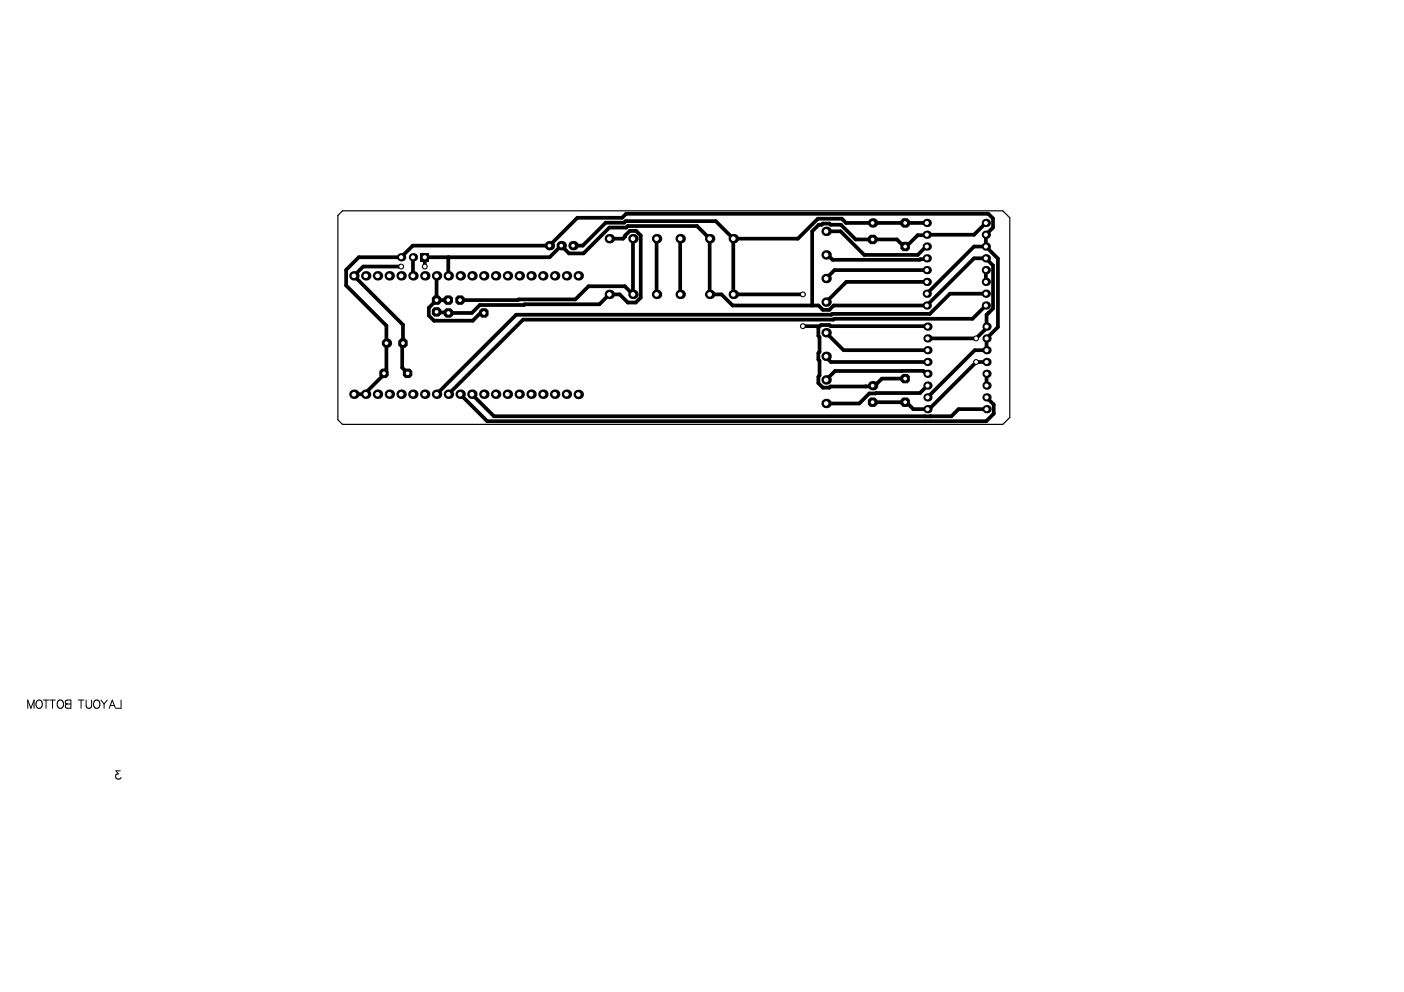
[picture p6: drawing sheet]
<svg xmlns="http://www.w3.org/2000/svg" width="297mm" height="210mm" viewBox="0 0 297 210" stroke-linecap="round" stroke-linejoin="round" font-family="sans-serif">
<g fill="none" stroke="#000" stroke-width=".79">
<path d="M84.9 56.4h-8.1l-1.9 2 10.4 10.3-.2 9.1 1.1 1 .1 .3M87.4 54.4v4M89.9 56.4v-2h26.4l2.4-2.4 1.7 1.6h3.1l5.4-5.4h3.6l.3-.4h14.7l2.6 2.7v11.8h2.5l2.4 2.3h18.2l.9 1h1.4l.9-1h19.7l10-9.9h2.5l1.5 1.5v9.1l-.9 .9M92.4 58.4v5.1M94.9 54.4l-.1 4M128.9 50.5h2.9l1.4-1.6h1.4l1 .9v13.2l-1.1 1h-1.7l-1.7-1.7h-2.2l-2.1 2.1-25.3 .1-1.7 1.7h-4.9l-2.5-.2M133.9 50.5v11.8l-1.7-1.7h-7.7l-2.8 2.8-24.4 .1M138.9 50.5v11.8M143.9 50.5v11.8M155.1 50.5v11.8h14.8M155.1 50.5l-3.7-3.7h-19l-.4 .3h-3.8l-4.9 4.9h-2.1M174.8 48.9h3l5 5h11.4l1.9-1.7"/>
<path d="M174.8 53.9h.3l1 1.1h18.5l.1-.2h1.2l.2-.1M196.1 47.2h-17.1l-.9-.9h-5.1l-4.2 4.2h-13.7M196.1 59.6h-17l-4.3 4.3M196.1 57.2h-19.5l-1.8 1.7M208.6 52.2v-2.5l1.5-1.5v-2l-1-1h-76.6l-.9 .9h-9.5l-5.9 5.9h-28.9l-2.4 2.4h-9l-2.7 2.7v3.3l8.6 8.5v9.2l-.6 .6v.5l-3.7 3.8-.1 .4h-2.5M208.6 52.2l2.5 2.5v14.5l-2.4 2.4v2.5h-2.5l-10 10M208.6 47.2l-2.5 2.5-12 .1-2.3 2.4h-.5l-1.5-1.5h-8.8l-3.1-3.1h-2.2l-.2-.3h-1.4l-.3 .3h-.6l-1.4 1.3v15.7M208.6 52.2h-2.5l-10 9.9M208.6 57.2v2.4M92.4 63.5l-1.7 1.6v1.7l1.1 1.1h8.2l1.7-1.7h.7M92.4 63.5h2.4M169.9 69h3.2"/>
<path d="M174.8 75.4v.2l1 1h20.4M174.8 70.4l3.7 3.7h17.7M190.7 78.5h.1M196.2 69.1l-20.5-.1-.2-.2h-1.8l-.6 .5v1.8l.3 .2v3.2l-.3 .2v1.4l.3 .2v3.2l-.3 .2v1.4l1 .9h1.4l.2-.2h8.8l.1-.2h.5l1.5-1.5h4.9M196.2 79.1h-.2l-.7-.6h-18.6l-1.9 1.9M208.6 62.1h-7.6l-4.3 4.3h-20.6l-.2 .2h-66.7l-16.8 16.8M208.6 64.6l-2.8 2.9h-29.3l-.2 .1h-65.6l-15.8 15.8M208.7 76.6h-2.1l-9.9 9.8-.5 .2h-3l-1.4-1.5h-7.2M208.7 79.1v2.5M209.2 66.2l-.5 .4v2.7l-2.2 2.3h-10.3M209.2 66.2h.1M97.4 83.4l5.7 5.7h105.6l1.5-1.6v-1.9l-1.5-1.5"/>
<path d="M99.8 83.4l4.7 4.7h96.8l1.5-1.5h5.9M183.2 81.8h-.1M196.2 81.6l-1.6 1.6-10.7 .1-2.1 2.1h-7"/>
</g>
<g fill="#000">
<circle cx="89.9" cy="56.4" r=".62"/>
<circle cx="92.4" cy="58.4" r=".39"/>
<circle cx="92.4" cy="63.5" r=".39"/>
<circle cx="169.9" cy="62.3" r=".39"/>
</g>
<g fill="none" stroke="#000" stroke-width=".21">
<path d="M5.9 149.9v-1.8l.6 1.8 .7-1.8v1.8M7.8 148.4a.65 .65 0 0 1 .7-.3 .65 .65 0 0 1 .4 .7v.4a.67 .67 0 0 1-.6 .7 .67 .67 0 0 1-.7-.7zM9.2 148.1h1.1M9.7 148.1v1.8M10.5 148.1h1.2M11.1 148.1v1.8M12.3 148.4a.65 .65 0 0 1 .7-.3 .65 .65 0 0 1 .4 .7v.4a.67 .67 0 0 1-.6 .7 .67 .67 0 0 1-.7-.7zM13.9 148.3l.3-.2h.8v1.8h-.8a.46 .46 0 0 1-.4-.5 .46 .46 0 0 1 .4-.4l-.4-.4zM14.2 149h.8M16.6 148.1h1.1M17.2 148.1v1.8M18.2 148.1v1.3a.59 .59 0 0 0 .6 .5 .59 .59 0 0 0 .6-.5v-1.3"/>
<path d="M20 148.4a.65 .65 0 0 1 .7-.3 .65 .65 0 0 1 .4 .7v.4a.67 .67 0 0 1-.6 .7 .67 .67 0 0 1-.7-.7zM21.4 148.1l.6 .9M22 149v.9M22.7 148.1l-.7 .9M23.1 149.9l.7-1.8 .6 1.8M23.3 149.3h.9M25.6 148.1v1.8h-1M25.5 163.1h-1l.5 .7a.58 .58 0 0 0-.4 .9 .58 .58 0 0 0 1-.2"/>
</g>
<circle cx="89.9" cy="56.4" r=".39" fill="#fff"/>
<circle cx="84.9" cy="56.4" r=".62" fill="#000"/>
<circle cx="84.9" cy="56.4" r=".39" fill="#fff"/>
<circle cx="206.5" cy="71.6" r=".62" fill="#000"/>
<circle cx="206.5" cy="71.6" r=".39" fill="#fff"/>
<circle cx="206.5" cy="76.6" r=".62" fill="#000"/>
<circle cx="206.5" cy="76.6" r=".39" fill="#fff"/>
<circle cx="169.9" cy="62.3" r=".62" fill="#000"/>
<circle cx="169.9" cy="62.3" r=".39" fill="#fff"/>
<circle cx="169.9" cy="69" r=".62" fill="#000"/>
<circle cx="169.9" cy="69" r=".39" fill="#fff"/>
<circle cx="84.9" cy="83.4" r="1" fill="#000"/>
<circle cx="84.9" cy="83.4" r=".49" fill="#fff"/>
<circle cx="87.3" cy="83.4" r="1" fill="#000"/>
<circle cx="87.3" cy="83.4" r=".49" fill="#fff"/>
<circle cx="82.4" cy="83.4" r="1" fill="#000"/>
<circle cx="82.4" cy="83.4" r=".49" fill="#fff"/>
<circle cx="79.9" cy="83.4" r="1" fill="#000"/>
<circle cx="79.9" cy="83.4" r=".49" fill="#fff"/>
<circle cx="89.9" cy="83.4" r="1" fill="#000"/>
<circle cx="89.9" cy="83.4" r=".49" fill="#fff"/>
<circle cx="208.7" cy="86.6" r=".88" fill="#000"/>
<circle cx="208.7" cy="86.6" r=".44" fill="#fff"/>
<circle cx="196.2" cy="86.6" r=".88" fill="#000"/>
<circle cx="196.2" cy="86.6" r=".44" fill="#fff"/>
<circle cx="184.6" cy="81.6" r="1" fill="#000"/>
<circle cx="184.6" cy="81.6" r=".39" fill="#fff"/>
<circle cx="196.2" cy="69.1" r=".88" fill="#000"/>
<circle cx="196.2" cy="69.1" r=".44" fill="#fff"/>
<circle cx="208.7" cy="69.1" r=".88" fill="#000"/>
<circle cx="208.7" cy="69.1" r=".44" fill="#fff"/>
<circle cx="104.9" cy="83.4" r="1" fill="#000"/>
<circle cx="104.9" cy="83.4" r=".49" fill="#fff"/>
<circle cx="102.4" cy="83.4" r="1" fill="#000"/>
<circle cx="102.4" cy="83.4" r=".49" fill="#fff"/>
<circle cx="107.3" cy="83.4" r="1" fill="#000"/>
<circle cx="107.3" cy="83.4" r=".49" fill="#fff"/>
<circle cx="109.8" cy="83.4" r="1" fill="#000"/>
<circle cx="109.8" cy="83.4" r=".49" fill="#fff"/>
<circle cx="99.8" cy="83.4" r="1" fill="#000"/>
<circle cx="99.8" cy="83.4" r=".49" fill="#fff"/>
<circle cx="119.8" cy="83.4" r="1" fill="#000"/>
<circle cx="119.8" cy="83.4" r=".49" fill="#fff"/>
<path d="M96.3 63l.5-.5h1l.5 .5v1l-.5 .5h-1l-.5-.5z" fill-rule="evenodd" fill="#000"/>
<circle cx="97.3" cy="63.5" r=".39" fill="#fff"/>
<path d="M93.8 63l.5-.5h1l.5 .5v1l-.5 .5h-1l-.5-.5z" fill-rule="evenodd" fill="#000"/>
<circle cx="94.8" cy="63.5" r=".39" fill="#fff"/>
<path d="M93.9 65.7l.5-.5h1l.5 .5v1l-.5 .5h-1l-.5-.5z" fill-rule="evenodd" fill="#000"/>
<circle cx="94.9" cy="66.2" r=".39" fill="#fff"/>
<path d="M101.4 65.7l.5-.5h1l.5 .5v1l-.5 .5h-1l-.5-.5z" fill-rule="evenodd" fill="#000"/>
<circle cx="102.4" cy="66.2" r=".39" fill="#fff"/>
<circle cx="174.8" cy="48.9" r="1" fill="#000"/>
<circle cx="174.8" cy="48.9" r=".49" fill="#fff"/>
<circle cx="174.8" cy="63.9" r="1" fill="#000"/>
<circle cx="174.8" cy="63.9" r=".49" fill="#fff"/>
<circle cx="174.8" cy="53.9" r="1" fill="#000"/>
<circle cx="174.8" cy="53.9" r=".49" fill="#fff"/>
<circle cx="174.8" cy="58.9" r="1" fill="#000"/>
<circle cx="174.8" cy="58.9" r=".49" fill="#fff"/>
<circle cx="150.1" cy="50.5" r="1" fill="#000"/>
<circle cx="150.1" cy="50.5" r=".49" fill="#fff"/>
<circle cx="155.1" cy="50.5" r="1" fill="#000"/>
<circle cx="155.1" cy="50.5" r=".49" fill="#fff"/>
<circle cx="138.9" cy="50.5" r="1" fill="#000"/>
<circle cx="138.9" cy="50.5" r=".49" fill="#fff"/>
<circle cx="143.9" cy="50.5" r="1" fill="#000"/>
<circle cx="143.9" cy="50.5" r=".49" fill="#fff"/>
<circle cx="155.1" cy="62.3" r="1" fill="#000"/>
<circle cx="155.1" cy="62.3" r=".49" fill="#fff"/>
<circle cx="150.1" cy="62.3" r="1" fill="#000"/>
<circle cx="150.1" cy="62.3" r=".49" fill="#fff"/>
<circle cx="89.9" cy="58.4" r="1" fill="#000"/>
<circle cx="89.9" cy="58.4" r=".49" fill="#fff"/>
<circle cx="77.4" cy="83.4" r="1" fill="#000"/>
<circle cx="77.4" cy="83.4" r=".49" fill="#fff"/>
<circle cx="92.4" cy="58.4" r="1" fill="#000"/>
<circle cx="92.4" cy="58.4" r=".49" fill="#fff"/>
<circle cx="77.4" cy="58.4" r="1" fill="#000"/>
<circle cx="77.4" cy="58.4" r=".49" fill="#fff"/>
<circle cx="82.4" cy="58.4" r="1" fill="#000"/>
<circle cx="82.4" cy="58.4" r=".49" fill="#fff"/>
<circle cx="84.9" cy="58.4" r="1" fill="#000"/>
<circle cx="84.9" cy="58.4" r=".49" fill="#fff"/>
<circle cx="79.9" cy="58.4" r="1" fill="#000"/>
<circle cx="79.9" cy="58.4" r=".49" fill="#fff"/>
<circle cx="87.4" cy="58.4" r="1" fill="#000"/>
<circle cx="87.4" cy="58.4" r=".49" fill="#fff"/>
<path d="M85.2 78.5l.5-.5h1l.5 .5v1l-.5 .5h-1l-.5-.5z" fill-rule="evenodd" fill="#000"/>
<circle cx="86.2" cy="79" r=".39" fill="#fff"/>
<path d="M80.2 78.5l.5-.5h1l.5 .5v1l-.5 .5h-1l-.5-.5z" fill-rule="evenodd" fill="#000"/>
<circle cx="81.2" cy="79" r=".39" fill="#fff"/>
<path d="M91.4 63l.5-.5h1l.5 .5v1l-.5 .5h-1l-.5-.5z" fill-rule="evenodd" fill="#000"/>
<circle cx="92.4" cy="63.5" r=".39" fill="#fff"/>
<path d="M84.3 72.1l.5-.5h1l.5 .5v1l-.5 .5h-1l-.5-.5z" fill-rule="evenodd" fill="#000"/>
<circle cx="85.3" cy="72.6" r=".39" fill="#fff"/>
<path d="M91.4 65.5l.5-.5h1l.5 .5v1l-.5 .5h-1l-.5-.5z" fill-rule="evenodd" fill="#000"/>
<circle cx="92.4" cy="66" r=".39" fill="#fff"/>
<circle cx="81.8" cy="72.6" r="1" fill="#000"/>
<circle cx="81.8" cy="72.6" r=".39" fill="#fff"/>
<circle cx="104.9" cy="58.4" r="1" fill="#000"/>
<circle cx="104.9" cy="58.4" r=".49" fill="#fff"/>
<circle cx="117.4" cy="58.4" r="1" fill="#000"/>
<circle cx="117.4" cy="58.4" r=".49" fill="#fff"/>
<circle cx="133.9" cy="50.5" r="1" fill="#000"/>
<circle cx="133.9" cy="50.5" r=".49" fill="#fff"/>
<circle cx="119.9" cy="58.4" r="1" fill="#000"/>
<circle cx="119.9" cy="58.4" r=".49" fill="#fff"/>
<circle cx="122.3" cy="58.4" r="1" fill="#000"/>
<circle cx="122.3" cy="58.4" r=".49" fill="#fff"/>
<circle cx="114.8" cy="58.4" r="1" fill="#000"/>
<circle cx="114.8" cy="58.4" r=".49" fill="#fff"/>
<circle cx="112.4" cy="58.4" r="1" fill="#000"/>
<circle cx="112.4" cy="58.4" r=".49" fill="#fff"/>
<circle cx="102.3" cy="58.4" r="1" fill="#000"/>
<circle cx="102.3" cy="58.4" r=".49" fill="#fff"/>
<circle cx="128.9" cy="50.5" r="1" fill="#000"/>
<circle cx="128.9" cy="50.5" r=".49" fill="#fff"/>
<circle cx="109.9" cy="58.4" r="1" fill="#000"/>
<circle cx="109.9" cy="58.4" r=".49" fill="#fff"/>
<circle cx="107.4" cy="58.4" r="1" fill="#000"/>
<circle cx="107.4" cy="58.4" r=".49" fill="#fff"/>
<circle cx="121.2" cy="52" r="1" fill="#000"/>
<circle cx="121.2" cy="52" r=".39" fill="#fff"/>
<circle cx="118.7" cy="52" r="1" fill="#000"/>
<circle cx="118.7" cy="52" r=".39" fill="#fff"/>
<circle cx="116.2" cy="52" r="1" fill="#000"/>
<circle cx="116.2" cy="52" r=".39" fill="#fff"/>
<circle cx="208.6" cy="62.1" r=".88" fill="#000"/>
<circle cx="208.6" cy="62.1" r=".44" fill="#fff"/>
<circle cx="196.1" cy="62.1" r=".88" fill="#000"/>
<circle cx="196.1" cy="62.1" r=".44" fill="#fff"/>
<circle cx="196.1" cy="57.2" r=".88" fill="#000"/>
<circle cx="196.1" cy="57.2" r=".44" fill="#fff"/>
<circle cx="208.6" cy="59.6" r=".88" fill="#000"/>
<circle cx="208.6" cy="59.6" r=".44" fill="#fff"/>
<circle cx="196.1" cy="64.6" r=".88" fill="#000"/>
<circle cx="196.1" cy="64.6" r=".44" fill="#fff"/>
<circle cx="196.1" cy="59.6" r=".88" fill="#000"/>
<circle cx="196.1" cy="59.6" r=".44" fill="#fff"/>
<circle cx="208.6" cy="64.6" r=".88" fill="#000"/>
<circle cx="208.6" cy="64.6" r=".44" fill="#fff"/>
<circle cx="208.6" cy="57.2" r=".88" fill="#000"/>
<circle cx="208.6" cy="57.2" r=".44" fill="#fff"/>
<circle cx="74.9" cy="83.4" r="1" fill="#000"/>
<circle cx="74.9" cy="83.4" r=".49" fill="#fff"/>
<circle cx="112.4" cy="83.4" r="1" fill="#000"/>
<circle cx="112.4" cy="83.4" r=".49" fill="#fff"/>
<circle cx="114.9" cy="83.4" r="1" fill="#000"/>
<circle cx="114.9" cy="83.4" r=".49" fill="#fff"/>
<circle cx="97.4" cy="83.4" r="1" fill="#000"/>
<circle cx="97.4" cy="83.4" r=".49" fill="#fff"/>
<circle cx="92.4" cy="83.4" r="1" fill="#000"/>
<circle cx="92.4" cy="83.4" r=".49" fill="#fff"/>
<circle cx="94.9" cy="83.4" r="1" fill="#000"/>
<circle cx="94.9" cy="83.4" r=".49" fill="#fff"/>
<circle cx="117.4" cy="83.4" r="1" fill="#000"/>
<circle cx="117.4" cy="83.4" r=".49" fill="#fff"/>
<circle cx="74.9" cy="58.4" r="1" fill="#000"/>
<circle cx="74.9" cy="58.4" r=".49" fill="#fff"/>
<circle cx="94.8" cy="58.4" r="1" fill="#000"/>
<circle cx="94.8" cy="58.4" r=".49" fill="#fff"/>
<circle cx="138.9" cy="62.3" r="1" fill="#000"/>
<circle cx="138.9" cy="62.3" r=".49" fill="#fff"/>
<circle cx="133.9" cy="62.3" r="1" fill="#000"/>
<circle cx="133.9" cy="62.3" r=".49" fill="#fff"/>
<circle cx="128.9" cy="62.3" r="1" fill="#000"/>
<circle cx="128.9" cy="62.3" r=".49" fill="#fff"/>
<circle cx="143.9" cy="62.3" r="1" fill="#000"/>
<circle cx="143.9" cy="62.3" r=".49" fill="#fff"/>
<circle cx="99.9" cy="58.4" r="1" fill="#000"/>
<circle cx="99.9" cy="58.4" r=".49" fill="#fff"/>
<circle cx="97.4" cy="58.4" r="1" fill="#000"/>
<circle cx="97.4" cy="58.4" r=".49" fill="#fff"/>
<circle cx="208.7" cy="81.6" r=".88" fill="#000"/>
<circle cx="208.7" cy="81.6" r=".44" fill="#fff"/>
<circle cx="208.7" cy="84.1" r=".88" fill="#000"/>
<circle cx="208.7" cy="84.1" r=".44" fill="#fff"/>
<circle cx="208.7" cy="74.1" r=".88" fill="#000"/>
<circle cx="208.7" cy="74.1" r=".44" fill="#fff"/>
<circle cx="196.2" cy="79.1" r=".88" fill="#000"/>
<circle cx="196.2" cy="79.1" r=".44" fill="#fff"/>
<circle cx="196.2" cy="76.6" r=".88" fill="#000"/>
<circle cx="196.2" cy="76.6" r=".44" fill="#fff"/>
<circle cx="208.7" cy="71.6" r=".88" fill="#000"/>
<circle cx="208.7" cy="71.6" r=".44" fill="#fff"/>
<circle cx="208.7" cy="79.1" r=".88" fill="#000"/>
<circle cx="208.7" cy="79.1" r=".44" fill="#fff"/>
<circle cx="196.2" cy="84.1" r=".88" fill="#000"/>
<circle cx="196.2" cy="84.1" r=".44" fill="#fff"/>
<circle cx="196.2" cy="81.6" r=".88" fill="#000"/>
<circle cx="196.2" cy="81.6" r=".44" fill="#fff"/>
<circle cx="196.2" cy="71.6" r=".88" fill="#000"/>
<circle cx="196.2" cy="71.6" r=".44" fill="#fff"/>
<circle cx="196.2" cy="74.1" r=".88" fill="#000"/>
<circle cx="196.2" cy="74.1" r=".44" fill="#fff"/>
<circle cx="208.7" cy="76.6" r=".88" fill="#000"/>
<circle cx="208.7" cy="76.6" r=".44" fill="#fff"/>
<path d="M190.5 46.7l.5-.5h1l.5 .5v1l-.5 .5h-1l-.5-.5z" fill-rule="evenodd" fill="#000"/>
<circle cx="191.5" cy="47.2" r=".39" fill="#fff"/>
<path d="M183.6 50.2l.5-.5h1l.5 .5v1l-.5 .5h-1l-.5-.5z" fill-rule="evenodd" fill="#000"/>
<circle cx="184.6" cy="50.7" r=".39" fill="#fff"/>
<circle cx="196.1" cy="49.7" r=".88" fill="#000"/>
<circle cx="196.1" cy="49.7" r=".44" fill="#fff"/>
<circle cx="196.1" cy="52.2" r=".88" fill="#000"/>
<circle cx="196.1" cy="52.2" r=".44" fill="#fff"/>
<circle cx="208.6" cy="49.7" r=".88" fill="#000"/>
<circle cx="208.6" cy="49.7" r=".44" fill="#fff"/>
<circle cx="208.6" cy="52.2" r=".88" fill="#000"/>
<circle cx="208.6" cy="52.2" r=".44" fill="#fff"/>
<circle cx="208.6" cy="54.7" r=".88" fill="#000"/>
<circle cx="208.6" cy="54.7" r=".44" fill="#fff"/>
<path d="M190.5 51.7l.5-.5h1l.5 .5v1l-.5 .5h-1l-.5-.5z" fill-rule="evenodd" fill="#000"/>
<circle cx="191.5" cy="52.2" r=".39" fill="#fff"/>
<circle cx="184.6" cy="47.2" r="1" fill="#000"/>
<circle cx="184.6" cy="47.2" r=".39" fill="#fff"/>
<circle cx="196.1" cy="54.7" r=".88" fill="#000"/>
<circle cx="196.1" cy="54.7" r=".44" fill="#fff"/>
<circle cx="208.6" cy="47.2" r=".88" fill="#000"/>
<circle cx="208.6" cy="47.2" r=".44" fill="#fff"/>
<circle cx="196.1" cy="47.2" r=".88" fill="#000"/>
<circle cx="196.1" cy="47.2" r=".44" fill="#fff"/>
<circle cx="84.9" cy="54.4" r=".88" fill="#000"/>
<circle cx="84.9" cy="54.4" r=".44" fill="#fff"/>
<path d="M190.5 84.6l.5-.5h1l.5 .5v1l-.5 .5h-1l-.5-.5z" fill-rule="evenodd" fill="#000"/>
<circle cx="191.5" cy="85.1" r=".39" fill="#fff"/>
<circle cx="174.8" cy="70.4" r="1" fill="#000"/>
<circle cx="174.8" cy="70.4" r=".49" fill="#fff"/>
<circle cx="174.8" cy="75.4" r="1" fill="#000"/>
<circle cx="174.8" cy="75.4" r=".49" fill="#fff"/>
<circle cx="174.8" cy="85.4" r="1" fill="#000"/>
<circle cx="174.8" cy="85.4" r=".49" fill="#fff"/>
<path d="M190.5 79.6l.5-.5h1l.5 .5v1l-.5 .5h-1l-.5-.5z" fill-rule="evenodd" fill="#000"/>
<circle cx="191.5" cy="80.1" r=".39" fill="#fff"/>
<path d="M183.6 84.6l.5-.5h1l.5 .5v1l-.5 .5h-1l-.5-.5z" fill-rule="evenodd" fill="#000"/>
<circle cx="184.6" cy="85.1" r=".39" fill="#fff"/>
<circle cx="174.8" cy="80.4" r="1" fill="#000"/>
<circle cx="174.8" cy="80.4" r=".49" fill="#fff"/>
<circle cx="122.3" cy="83.5" r="1" fill="#000"/>
<circle cx="122.3" cy="83.5" r=".49" fill="#fff"/>
<circle cx="155.1" cy="78.5" r=".75" fill="#000"/>
<circle cx="155.1" cy="78.5" r="8.8" fill="#fff"/>
<path d="M89 53.6h1.7v1.7h-1.7z" fill-rule="evenodd" fill="#000"/>
<circle cx="89.9" cy="54.4" r=".44" fill="#fff"/>
<circle cx="87.4" cy="54.4" r=".88" fill="#000"/>
<circle cx="87.4" cy="54.4" r=".44" fill="#fff"/>
<path d="M71.5 45.6l1-1h139.7l1.4 1.5v42.2l-1.4 1.5h-139.7l-1-1z" fill="none" stroke="#000" stroke-width=".25"/>
</svg>
